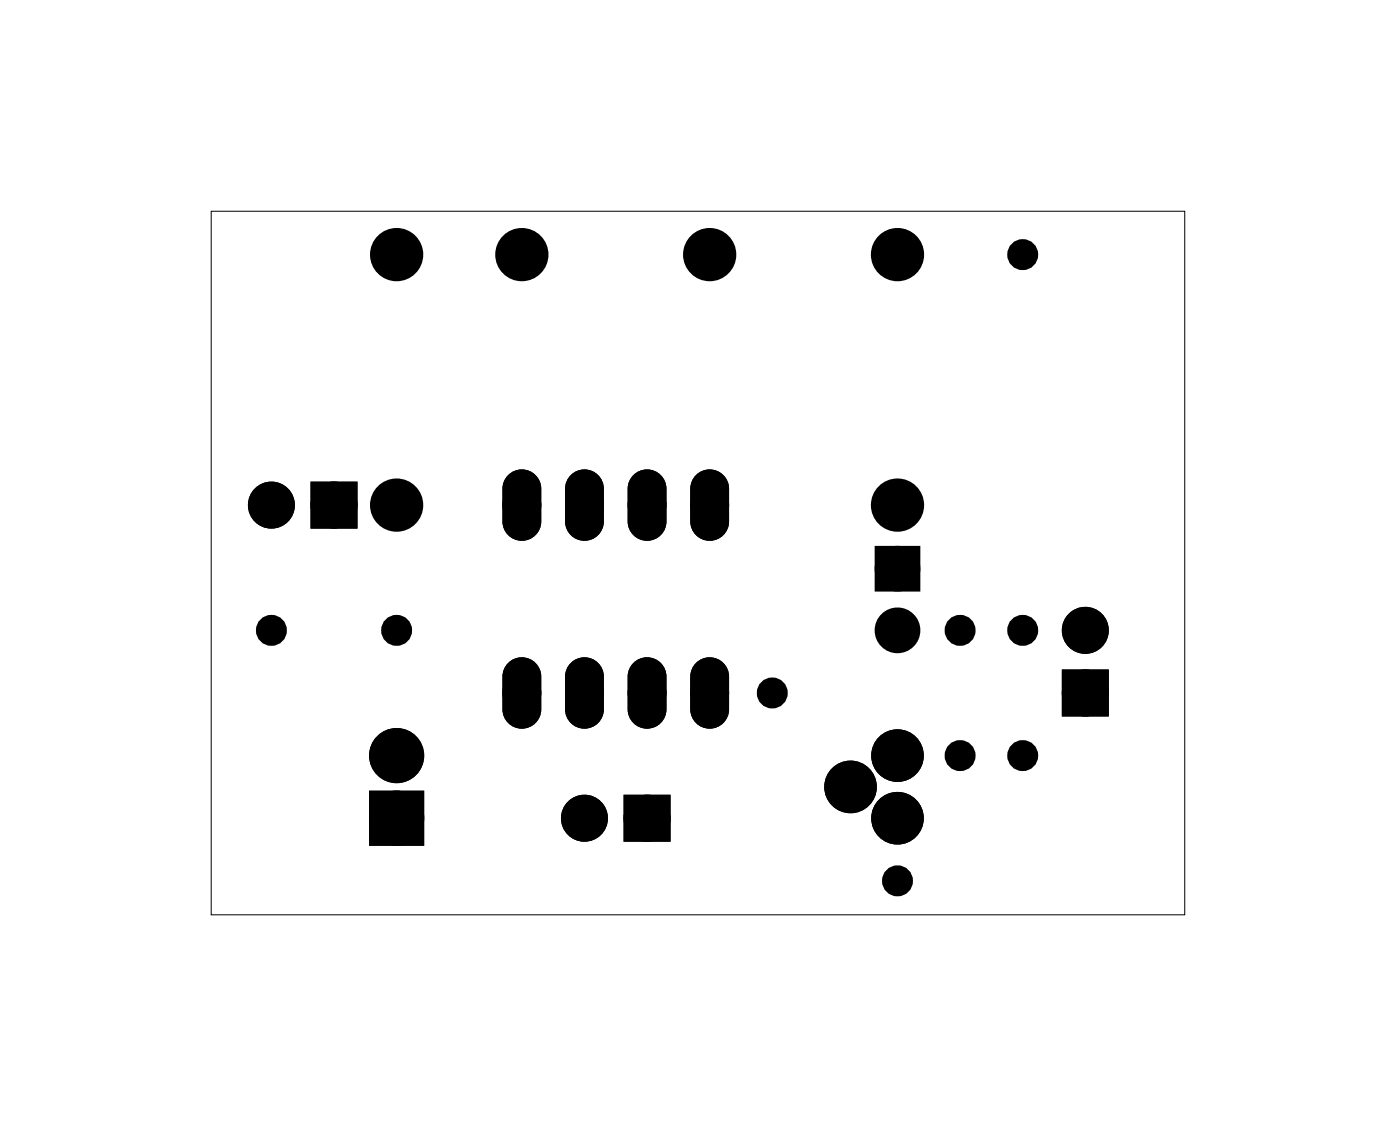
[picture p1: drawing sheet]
<svg xmlns="http://www.w3.org/2000/svg" width="57mm" height="46mm" viewBox="0 0 57 46" stroke-linecap="round" stroke-linejoin="round" font-family="sans-serif">
<path d="M8.6 8.6h39.5v28.5h-39.5z" fill="none" stroke="#000" stroke-width=".04"/>
<g fill="#000">
<circle cx="16.1" cy="10.3" r=".7"/>
<circle cx="21.2" cy="10.3" r=".7"/>
<circle cx="28.8" cy="10.3" r=".7"/>
<circle cx="36.4" cy="10.3" r=".7"/>
<circle cx="41.5" cy="10.3" r=".35"/>
<circle cx="11" cy="20.5" r=".59"/>
<circle cx="11" cy="25.6" r=".35"/>
<circle cx="13.6" cy="20.5" r=".59"/>
<circle cx="16.1" cy="25.6" r=".35"/>
<circle cx="16.1" cy="20.5" r=".7"/>
<circle cx="16.1" cy="33.2" r=".74"/>
<circle cx="16.1" cy="30.6" r=".74"/>
<circle cx="21.2" cy="28.1" r=".53"/>
<circle cx="21.2" cy="20.5" r=".53"/>
<circle cx="23.7" cy="33.2" r=".59"/>
<circle cx="23.7" cy="28.1" r=".53"/>
<circle cx="23.7" cy="20.5" r=".53"/>
<circle cx="26.3" cy="33.2" r=".59"/>
<circle cx="26.3" cy="28.1" r=".53"/>
<circle cx="26.3" cy="20.5" r=".53"/>
<circle cx="28.8" cy="28.1" r=".53"/>
<circle cx="28.8" cy="20.5" r=".53"/>
<circle cx="31.3" cy="28.1" r=".35"/>
<circle cx="34.5" cy="31.9" r=".67"/>
<circle cx="36.4" cy="20.5" r=".7"/>
<circle cx="36.4" cy="23.1" r=".6"/>
<circle cx="36.4" cy="25.6" r=".6"/>
<circle cx="36.4" cy="35.7" r=".35"/>
<circle cx="36.4" cy="33.2" r=".67"/>
<circle cx="36.4" cy="30.6" r=".67"/>
<circle cx="39" cy="25.6" r=".35"/>
<circle cx="39" cy="30.6" r=".35"/>
<circle cx="41.5" cy="25.6" r=".35"/>
<circle cx="41.5" cy="30.6" r=".35"/>
<circle cx="44" cy="28.1" r=".59"/>
<circle cx="44" cy="25.6" r=".59"/>
</g>
<g fill="none" stroke="#000" stroke-width=".51">
<circle cx="21.2" cy="28.1" r=".53"/>
<circle cx="21.2" cy="20.5" r=".53"/>
<circle cx="23.7" cy="28.1" r=".53"/>
<circle cx="23.7" cy="20.5" r=".53"/>
<circle cx="26.3" cy="28.1" r=".53"/>
<circle cx="26.3" cy="20.5" r=".53"/>
<circle cx="28.8" cy="28.1" r=".53"/>
<circle cx="28.8" cy="20.5" r=".53"/>
</g>
<g fill="#000">
<path d="M15.4 32.5h1.4v1.4h-1.4zM35.8 22.5h1.2v1.2h-1.2z"/>
<path d="M20.7 19.4l-.2 .4v1.3a.66 .66 0 0 0 .7 .7 .66 .66 0 0 0 .6-.7v-1.3a.66 .66 0 0 0-.4-.6 .66 .66 0 0 0-.7 .2zM20.8 20.5a.41 .41 0 0 1 .8 0 .41 .41 0 0 1-.8 0z"/>
<path d="M20.7 19.4l-.2 .4v1.3a.66 .66 0 0 0 .7 .7 .66 .66 0 0 0 .6-.7v-1.3a.66 .66 0 0 0-.4-.6 .66 .66 0 0 0-.7 .2zM20.8 20.5a.41 .41 0 0 1 .8 0 .41 .41 0 0 1-.8 0z"/>
<path d="M23.2 19.4l-.1 .4v1.3a.66 .66 0 0 0 .6 .7 .66 .66 0 0 0 .7-.7v-1.3a.66 .66 0 0 0-.4-.6 .66 .66 0 0 0-.8 .2zM23.3 20.5a.41 .41 0 0 1 .8 0 .41 .41 0 0 1-.8 0z"/>
<path d="M23.2 19.4l-.1 .4v1.3a.66 .66 0 0 0 .6 .7 .66 .66 0 0 0 .7-.7v-1.3a.66 .66 0 0 0-.4-.6 .66 .66 0 0 0-.8 .2zM23.3 20.5a.41 .41 0 0 1 .8 0 .41 .41 0 0 1-.8 0z"/>
<path d="M25.8 19.4l-.2 .4v1.3a.66 .66 0 0 0 .7 .7 .66 .66 0 0 0 .6-.7v-1.3a.66 .66 0 0 0-.4-.6 .66 .66 0 0 0-.7 .2zM25.8 20.5a.45 .45 0 0 1 .9 0 .45 .45 0 0 1-.9 0z"/>
<path d="M25.8 19.4l-.2 .4v1.3a.66 .66 0 0 0 .7 .7 .66 .66 0 0 0 .6-.7v-1.3a.66 .66 0 0 0-.4-.6 .66 .66 0 0 0-.7 .2zM25.8 20.5a.45 .45 0 0 1 .9 0 .45 .45 0 0 1-.9 0z"/>
<path d="M28.3 19.4l-.2 .4v1.3a.66 .66 0 0 0 .7 .7 .66 .66 0 0 0 .7-.7v-1.3a.66 .66 0 0 0-.5-.6 .66 .66 0 0 0-.7 .2zM28.4 20.5a.41 .41 0 0 1 .8 0 .41 .41 0 0 1-.8 0z"/>
<path d="M28.3 19.4l-.2 .4v1.3a.66 .66 0 0 0 .7 .7 .66 .66 0 0 0 .7-.7v-1.3a.66 .66 0 0 0-.5-.6 .66 .66 0 0 0-.7 .2zM28.4 20.5a.41 .41 0 0 1 .8 0 .41 .41 0 0 1-.8 0z"/>
<path d="M12.7 19.7v1.6h1.7v-1.6zM13.2 20.5a.35 .35 0 0 1 .7 0 .35 .35 0 0 1-.7 0z"/>
<path d="M12.7 19.7v1.6h1.7v-1.6zM13.2 20.5a.35 .35 0 0 1 .7 0 .35 .35 0 0 1-.7 0z"/>
<path d="M20.7 27l-.2 .4v1.4a.66 .66 0 0 0 .7 .6 .66 .66 0 0 0 .6-.6v-1.4a.66 .66 0 0 0-.4-.6 .66 .66 0 0 0-.7 .2zM20.8 28.1a.41 .41 0 0 1 .8 0 .41 .41 0 0 1-.8 0z"/>
<path d="M20.7 27l-.2 .4v1.4a.66 .66 0 0 0 .7 .6 .66 .66 0 0 0 .6-.6v-1.4a.66 .66 0 0 0-.4-.6 .66 .66 0 0 0-.7 .2zM20.8 28.1a.41 .41 0 0 1 .8 0 .41 .41 0 0 1-.8 0z"/>
<path d="M23.2 27l-.1 .4v1.4a.66 .66 0 0 0 .6 .6 .66 .66 0 0 0 .7-.6v-1.4a.66 .66 0 0 0-.4-.6 .66 .66 0 0 0-.8 .2zM23.3 28.1a.41 .41 0 0 1 .8 0 .41 .41 0 0 1-.8 0z"/>
<path d="M23.2 27l-.1 .4v1.4a.66 .66 0 0 0 .6 .6 .66 .66 0 0 0 .7-.6v-1.4a.66 .66 0 0 0-.4-.6 .66 .66 0 0 0-.8 .2zM23.3 28.1a.41 .41 0 0 1 .8 0 .41 .41 0 0 1-.8 0z"/>
<path d="M25.4 32.4v1.6h1.7v-1.6zM25.9 33.2a.35 .35 0 0 1 .7 0 .35 .35 0 0 1-.7 0z"/>
<path d="M25.4 32.4v1.6h1.7v-1.6zM25.9 33.2a.35 .35 0 0 1 .7 0 .35 .35 0 0 1-.7 0z"/>
<path d="M25.8 27l-.2 .4v1.4a.66 .66 0 0 0 .7 .6 .66 .66 0 0 0 .6-.6v-1.4a.66 .66 0 0 0-.4-.6 .66 .66 0 0 0-.7 .2zM25.8 28.1a.45 .45 0 0 1 .9 0 .45 .45 0 0 1-.9 0z"/>
<path d="M25.8 27l-.2 .4v1.4a.66 .66 0 0 0 .7 .6 .66 .66 0 0 0 .6-.6v-1.4a.66 .66 0 0 0-.4-.6 .66 .66 0 0 0-.7 .2zM25.8 28.1a.45 .45 0 0 1 .9 0 .45 .45 0 0 1-.9 0z"/>
<path d="M28.3 27l-.2 .4v1.4a.66 .66 0 0 0 .7 .6 .66 .66 0 0 0 .7-.6v-1.4a.66 .66 0 0 0-.5-.6 .66 .66 0 0 0-.7 .2zM28.4 28.1a.41 .41 0 0 1 .8 0 .41 .41 0 0 1-.8 0z"/>
<path d="M28.3 27l-.2 .4v1.4a.66 .66 0 0 0 .7 .6 .66 .66 0 0 0 .7-.6v-1.4a.66 .66 0 0 0-.5-.6 .66 .66 0 0 0-.7 .2zM28.4 28.1a.41 .41 0 0 1 .8 0 .41 .41 0 0 1-.8 0z"/>
<path d="M43.2 27.3v1.6h1.7v-1.6zM43.7 28.1a.35 .35 0 0 1 .7 0 .35 .35 0 0 1-.7 0z"/>
<path d="M43.2 27.3v1.6h1.7v-1.6zM43.7 28.1a.35 .35 0 0 1 .7 0 .35 .35 0 0 1-.7 0z"/>
</g>
<g fill="none" stroke="#000" stroke-width=".25">
<path d="M12.7 19.7h1.7v1.6h-1.7zM20.7 19.4a.66 .66 0 0 1 .7-.2 .66 .66 0 0 1 .4 .6v1.3a.66 .66 0 0 1-.6 .7 .66 .66 0 0 1-.7-.7v-1.3zM23.2 19.4a.66 .66 0 0 1 .8-.2 .66 .66 0 0 1 .4 .6v1.3a.66 .66 0 0 1-.7 .7 .66 .66 0 0 1-.6-.7v-1.3zM25.8 19.4a.66 .66 0 0 1 .7-.2 .66 .66 0 0 1 .4 .6v1.3a.66 .66 0 0 1-.6 .7 .66 .66 0 0 1-.7-.7v-1.3zM28.3 19.4a.66 .66 0 0 1 .7-.2 .66 .66 0 0 1 .5 .6v1.3a.66 .66 0 0 1-.7 .7 .66 .66 0 0 1-.7-.7v-1.3zM20.7 27a.66 .66 0 0 1 .7-.2 .66 .66 0 0 1 .4 .6v1.4a.66 .66 0 0 1-.6 .6 .66 .66 0 0 1-.7-.6v-1.4zM23.2 27a.66 .66 0 0 1 .8-.2 .66 .66 0 0 1 .4 .6v1.4a.66 .66 0 0 1-.7 .6 .66 .66 0 0 1-.6-.6v-1.4zM25.4 32.4h1.7v1.6h-1.7zM25.8 27a.66 .66 0 0 1 .7-.2 .66 .66 0 0 1 .4 .6v1.4a.66 .66 0 0 1-.6 .6 .66 .66 0 0 1-.7-.6v-1.4zM28.3 27a.66 .66 0 0 1 .7-.2 .66 .66 0 0 1 .5 .6v1.4a.66 .66 0 0 1-.7 .6 .66 .66 0 0 1-.7-.6v-1.4zM43.2 27.3h1.7v1.6h-1.7z"/>
<circle cx="13.6" cy="20.5" r=".35"/>
<circle cx="21.2" cy="20.5" r=".41"/>
<circle cx="21.2" cy="28.1" r=".41"/>
<circle cx="23.7" cy="20.5" r=".41"/>
<circle cx="23.7" cy="28.1" r=".41"/>
<circle cx="26.3" cy="20.5" r=".41"/>
<circle cx="26.3" cy="28.1" r=".41"/>
<circle cx="26.3" cy="33.2" r=".35"/>
<circle cx="28.8" cy="20.5" r=".41"/>
<circle cx="28.8" cy="28.1" r=".41"/>
<circle cx="44" cy="28.1" r=".35"/>
</g>
<g fill="none" stroke="#000" stroke-width=".76" stroke-linecap="butt">
<path d="M15.4 32.5h1.4v1.4h-1.4z"/>
<circle cx="16.1" cy="10.3" r=".7"/>
<circle cx="21.2" cy="10.3" r=".7"/>
<circle cx="28.8" cy="10.3" r=".7"/>
<circle cx="36.4" cy="10.3" r=".7"/>
<circle cx="16.1" cy="20.5" r=".7"/>
<circle cx="16.1" cy="33.2" r=".74"/>
<circle cx="16.1" cy="30.6" r=".74"/>
<circle cx="36.4" cy="20.5" r=".7"/>
</g>
<g fill="none" stroke="#000" stroke-width=".73" stroke-linecap="butt">
<circle cx="11" cy="20.5" r=".59"/>
<circle cx="13.6" cy="20.5" r=".59"/>
<circle cx="23.7" cy="33.2" r=".59"/>
<circle cx="26.3" cy="33.2" r=".59"/>
<circle cx="44" cy="25.6" r=".59"/>
<circle cx="44" cy="28.1" r=".59"/>
</g>
<g fill="none" stroke="#000" stroke-width=".55">
<circle cx="41.5" cy="10.3" r=".35"/>
<circle cx="11" cy="25.6" r=".35"/>
<circle cx="16.1" cy="25.6" r=".35"/>
<circle cx="31.3" cy="28.1" r=".35"/>
<circle cx="36.4" cy="35.7" r=".35"/>
<circle cx="39" cy="25.6" r=".35"/>
<circle cx="39" cy="30.6" r=".35"/>
<circle cx="41.5" cy="30.6" r=".35"/>
<circle cx="41.5" cy="25.6" r=".35"/>
</g>
<g fill="none" stroke="#000" stroke-width=".79" stroke-linecap="butt">
<circle cx="34.5" cy="31.9" r=".67"/>
<circle cx="36.4" cy="30.6" r=".67"/>
<circle cx="36.4" cy="33.2" r=".67"/>
</g>
<g fill="none" stroke="#000" stroke-width=".65" stroke-linecap="butt">
<path d="M35.8 22.5h1.2v1.2h-1.2z"/>
<circle cx="36.4" cy="23.1" r=".6"/>
<circle cx="36.4" cy="25.6" r=".6"/>
</g>
</svg>
